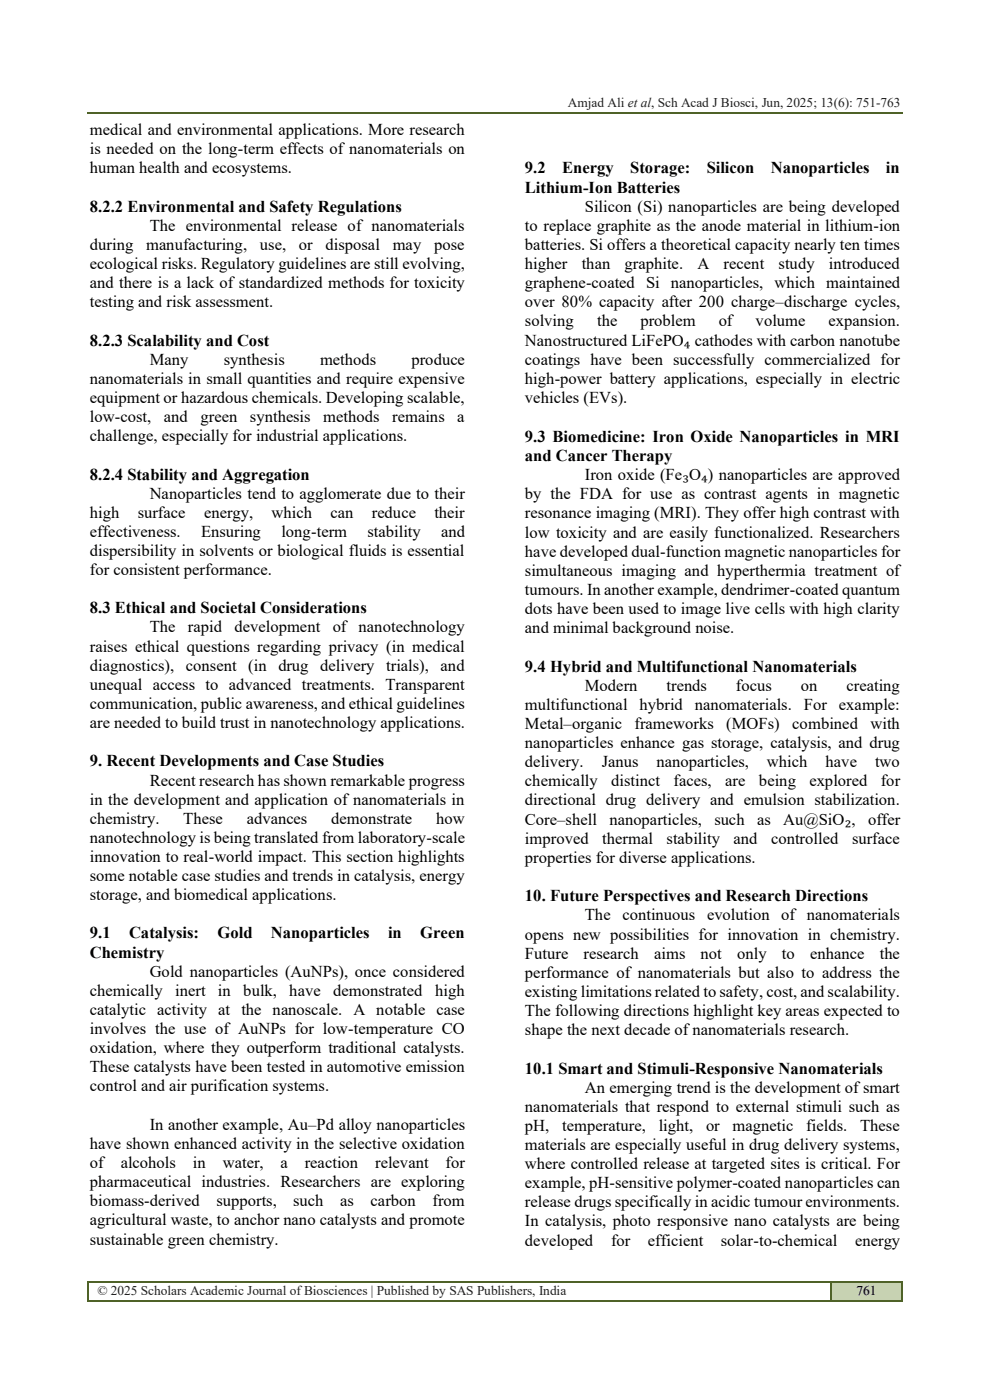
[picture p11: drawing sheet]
<svg xmlns="http://www.w3.org/2000/svg" width="210mm" height="297mm" viewBox="0 0 210 297" stroke-linecap="round" stroke-linejoin="round" font-family="sans-serif">
<defs><g id="words">
<g font-size="3.5">
<text x="19" y="28.7">medical and environmental applications. More research</text>
<text x="19" y="32.8">is needed on the long-term effects of nanomaterials on</text>
<text x="19" y="36.8">human health and ecosystems.</text>
<text x="111.4" y="36.8">9.2</text>
<text x="111.4" y="40.9">Lithium-Ion Batteries</text>
<text x="119.3" y="36.8">Energy</text>
<text x="133.7" y="36.8">Storage:</text>
<text x="149.9" y="36.8">Silicon</text>
<text x="163.5" y="36.8">Nanoparticles</text>
<text x="187.9" y="36.8">in</text>
<text x="19" y="44.9">8.2.2 Environmental and Safety Regulations</text>
<text x="124.1" y="44.9">Silicon (Si) nanoparticles are being developed</text>
<text x="19" y="53.1">during</text>
<text x="31" y="53.1">manufacturing,</text>
<text x="31.8" y="49">The environmental release of nanomaterials</text>
<text x="55.1" y="53.1">use,</text>
<text x="63.4" y="53.1">or</text>
<text x="69.1" y="53.1">disposal</text>
<text x="83.3" y="53.1">may</text>
<text x="92.1" y="53.1">pose</text>
<text x="111.4" y="49">to replace graphite as the anode material in lithium-ion</text>
<text x="111.4" y="53.1">batteries. Si offers a theoretical capacity nearly ten times</text>
<text x="19" y="57.1">ecological risks. Regulatory guidelines are still evolving,</text>
<text x="111.4" y="57.1">higher</text>
<text x="123.4" y="57.1">than</text>
<text x="132.5" y="57.1">graphite.</text>
<text x="148" y="57.1">A</text>
<text x="153.5" y="57.1">recent</text>
<text x="165.2" y="57.1">study</text>
<text x="175.8" y="57.1">introduced</text>
<text x="19" y="61.1">and there is a lack of standardized methods for toxicity</text>
<text x="19" y="65.2">testing and risk assessment.</text>
<text x="111.4" y="61.1">graphene-coated Si nanoparticles, which maintained</text>
<text x="111.4" y="65.2">over 80% capacity after 200 charge–discharge cycles,</text>
<text x="111.4" y="69.3">solving</text>
<text x="126.7" y="69.3">the</text>
<text x="135.9" y="69.3">problem</text>
<text x="152.5" y="69.3">of</text>
<text x="160.3" y="69.3">volume</text>
<text x="175.8" y="69.3">expansion.</text>
<text x="19" y="73.3">8.2.3 Scalability and Cost</text>
<text x="31.8" y="77.4">Many</text>
<text x="47.5" y="77.4">synthesis</text>
<text x="67.9" y="77.4">methods</text>
<text x="87.3" y="77.4">produce</text>
<text x="111.4" y="73.4">Nanostructured LiFePO₄ cathodes with carbon nanotube</text>
<text x="111.4" y="77.5">coatings have been successfully commercialized for</text>
<text x="19" y="81.5">nanomaterials in small quantities and require expensive</text>
<text x="111.4" y="81.5">high-power battery applications, especially in electric</text>
<text x="19" y="85.5">equipment or hazardous chemicals. Developing scalable,</text>
<text x="19" y="89.5">low-cost,</text>
<text x="34.8" y="89.5">and</text>
<text x="42.5" y="89.5">green</text>
<text x="53" y="89.5">synthesis</text>
<text x="68.5" y="89.5">methods</text>
<text x="83.2" y="89.5">remains</text>
<text x="97" y="89.5">a</text>
<text x="111.4" y="85.6">vehicles (EVs).</text>
<text x="19" y="93.6">challenge, especially for industrial applications.</text>
<text x="111.4" y="93.7">9.3 Biomedicine: Iron Oxide Nanoparticles in MRI</text>
<text x="19" y="101.7">8.2.4 Stability and Aggregation</text>
<text x="111.4" y="97.8">and Cancer Therapy</text>
<text x="124.1" y="101.8">Iron oxide (Fe₃O₄) nanoparticles are approved</text>
<text x="31.8" y="105.8">Nanoparticles tend to agglomerate due to their</text>
<text x="111.4" y="105.9">by the FDA for use as contrast agents in magnetic</text>
<text x="19" y="109.8">high</text>
<text x="19" y="113.9">effectiveness.</text>
<text x="29.2" y="109.8">surface</text>
<text x="42.6" y="113.9">Ensuring</text>
<text x="43.3" y="109.8">energy,</text>
<text x="57.6" y="109.8">which</text>
<text x="59.7" y="113.9">long-term</text>
<text x="70.1" y="109.8">can</text>
<text x="77.9" y="113.9">stability</text>
<text x="78.9" y="109.8">reduce</text>
<text x="92.2" y="109.8">their</text>
<text x="93.6" y="113.9">and</text>
<text x="111.4" y="110">resonance imaging (MRI). They offer high contrast with</text>
<text x="19" y="118">dispersibility in solvents or biological fluids is essential</text>
<text x="111.4" y="114.1">low toxicity and are easily functionalized. Researchers</text>
<text x="111.4" y="118.1">have developed dual-function magnetic nanoparticles for</text>
<text x="19" y="122">for consistent performance.</text>
<text x="111.4" y="122.2">simultaneous imaging and hyperthermia treatment of</text>
<text x="19" y="130.1">8.3 Ethical and Societal Considerations</text>
<text x="111.4" y="126.2">tumours. In another example, dendrimer-coated quantum</text>
<text x="111.4" y="130.3">dots have been used to image live cells with high clarity</text>
<text x="31.8" y="134.2">The</text>
<text x="39.9" y="134.2">rapid</text>
<text x="49.7" y="134.2">development</text>
<text x="70.6" y="134.2">of nanotechnology</text>
<text x="111.4" y="134.3">and minimal background noise.</text>
<text x="19" y="138.2">raises ethical questions regarding privacy (in medical</text>
<text x="19" y="142.3">diagnostics), consent (in</text>
<text x="59.1" y="142.3">drug</text>
<text x="67.9" y="142.3">delivery</text>
<text x="81.9" y="142.3">trials), and</text>
<text x="111.4" y="142.5">9.4 Hybrid and Multifunctional Nanomaterials</text>
<text x="19" y="146.4">unequal access to advanced treatments. Transparent</text>
<text x="124.1" y="146.5">Modern</text>
<text x="141.4" y="146.5">trends</text>
<text x="156.1" y="146.5">focus</text>
<text x="169.9" y="146.5">on</text>
<text x="179.5" y="146.5">creating</text>
<text x="19" y="150.4">communication, public awareness, and ethical guidelines</text>
<text x="19" y="154.4">are needed to build trust in nanotechnology applications.</text>
<text x="111.4" y="150.6">multifunctional</text>
<text x="111.4" y="154.6">Metal–organic</text>
<text x="134.6" y="154.6">frameworks</text>
<text x="135.6" y="150.6">hybrid</text>
<text x="147.4" y="150.6">nanomaterials.</text>
<text x="154.1" y="154.6">(MOFs)</text>
<text x="168.1" y="154.6">combined</text>
<text x="170.5" y="150.6">For</text>
<text x="178" y="150.6">example:</text>
<text x="184.7" y="154.6">with</text>
<text x="111.4" y="158.7">nanoparticles enhance gas storage, catalysis, and drug</text>
<text x="19" y="162.6">9. Recent Developments and Case Studies</text>
<text x="31.8" y="166.6">Recent research has shown remarkable progress</text>
<text x="111.4" y="162.8">delivery.</text>
<text x="111.4" y="166.8">chemically</text>
<text x="127.6" y="162.8">Janus</text>
<text x="129.7" y="166.8">distinct</text>
<text x="139.3" y="162.8">nanoparticles,</text>
<text x="142.9" y="166.8">faces,</text>
<text x="153.9" y="166.8">are</text>
<text x="161" y="166.8">being</text>
<text x="162.7" y="162.8">which</text>
<text x="171.7" y="166.8">explored</text>
<text x="175.1" y="162.8">have</text>
<text x="185.6" y="162.8">two</text>
<text x="186.8" y="166.8">for</text>
<text x="19" y="170.7">in the development and application of nanomaterials in</text>
<text x="111.4" y="170.8">directional drug delivery and emulsion stabilization.</text>
<text x="19" y="174.8">chemistry.</text>
<text x="19" y="178.8">nanotechnology is being translated from laboratory-scale</text>
<text x="38.9" y="174.8">These</text>
<text x="52.3" y="174.8">advances</text>
<text x="70.2" y="174.8">demonstrate</text>
<text x="92.5" y="174.8">how</text>
<text x="111.4" y="174.9">Core–shell</text>
<text x="111.4" y="179.1">improved</text>
<text x="127.8" y="179.1">thermal</text>
<text x="129.3" y="174.9">nanoparticles,</text>
<text x="141.4" y="179.1">stability</text>
<text x="151.6" y="174.9">such</text>
<text x="155.6" y="179.1">and</text>
<text x="160.6" y="174.9">as</text>
<text x="163.6" y="179.1">controlled</text>
<text x="166.1" y="174.9">Au@SiO₂,</text>
<text x="180.7" y="179.1">surface</text>
<text x="184.1" y="174.9">offer</text>
<text x="19" y="182.9">innovation to real-world impact. This section highlights</text>
<text x="111.4" y="183.1">properties for diverse applications.</text>
<text x="19" y="186.9">some notable case studies and trends in catalysis, energy</text>
<text x="19" y="191">storage, and biomedical applications.</text>
<text x="111.4" y="191.2">10. Future Perspectives and Research Directions</text>
<text x="124.1" y="195.3">The</text>
<text x="132.1" y="195.3">continuous</text>
<text x="150" y="195.3">evolution of nanomaterials</text>
<text x="19" y="199.1">9.1</text>
<text x="19" y="203.1">Chemistry</text>
<text x="27.4" y="199.1">Catalysis:</text>
<text x="46.1" y="199.1">Gold</text>
<text x="57.5" y="199.1">Nanoparticles</text>
<text x="82.3" y="199.1">in</text>
<text x="89.2" y="199.1">Green</text>
<text x="111.4" y="199.3">opens new possibilities for innovation in chemistry.</text>
<text x="111.4" y="203.4">Future</text>
<text x="123.8" y="203.4">research</text>
<text x="138.8" y="203.4">aims</text>
<text x="148.6" y="203.4">not</text>
<text x="156.4" y="203.4">only</text>
<text x="165.9" y="203.4">to</text>
<text x="171.8" y="203.4">enhance</text>
<text x="186.6" y="203.4">the</text>
<text x="31.8" y="207.2">Gold nanoparticles (AuNPs), once considered</text>
<text x="111.4" y="207.5">performance of nanomaterials but also to address the</text>
<text x="19" y="211.3">chemically</text>
<text x="19" y="215.3">catalytic activity at the nanoscale. A notable case</text>
<text x="37.2" y="211.3">inert</text>
<text x="46.2" y="211.3">in</text>
<text x="51.6" y="211.3">bulk,</text>
<text x="61.4" y="211.3">have</text>
<text x="70.7" y="211.3">demonstrated</text>
<text x="92.3" y="211.3">high</text>
<text x="111.4" y="211.5">existing limitations related to safety, cost, and scalability.</text>
<text x="111.4" y="215.5">The following directions highlight key areas expected to</text>
<text x="19" y="219.4">involves the use of AuNPs for low-temperature CO</text>
<text x="111.4" y="219.6">shape the next decade of nanomaterials research.</text>
<text x="19" y="223.4">oxidation, where they outperform traditional catalysts.</text>
<text x="19" y="227.5">These catalysts have been tested in automotive emission</text>
<text x="111.4" y="227.7">10.1 Smart and Stimuli-Responsive Nanomaterials</text>
<text x="19" y="231.6">control and air purification systems.</text>
<text x="124.1" y="231.8">An emerging trend is the development of smart</text>
<text x="31.8" y="239.7">In another example, Au–Pd alloy nanoparticles</text>
<text x="111.4" y="235.9">nanomaterials that respond to external stimuli such as</text>
<text x="111.4" y="239.9">pH,</text>
<text x="119.3" y="239.9">temperature,</text>
<text x="139.7" y="239.9">light,</text>
<text x="149.8" y="239.9">or</text>
<text x="155.4" y="239.9">magnetic</text>
<text x="171" y="239.9">fields.</text>
<text x="182.4" y="239.9">These</text>
<text x="19" y="243.7">have shown enhanced activity in the selective oxidation</text>
<text x="111.4" y="244">materials are especially useful in drug delivery systems,</text>
<text x="19" y="247.8">of</text>
<text x="19" y="251.8">pharmaceutical industries. Researchers are exploring</text>
<text x="25.6" y="247.8">alcohols</text>
<text x="40.9" y="247.8">in</text>
<text x="47.3" y="247.8">water,</text>
<text x="59.5" y="247.8">a</text>
<text x="64.6" y="247.8">reaction</text>
<text x="79.6" y="247.8">relevant</text>
<text x="94.5" y="247.8">for</text>
<text x="111.4" y="248">where controlled release at targeted sites is critical. For</text>
<text x="19" y="255.9">biomass-derived</text>
<text x="45.9" y="255.9">supports,</text>
<text x="62.2" y="255.9">such</text>
<text x="72.2" y="255.9">as</text>
<text x="78.6" y="255.9">carbon</text>
<text x="91.8" y="255.9">from</text>
<text x="111.4" y="252.1">example, pH-sensitive polymer-coated nanoparticles can</text>
<text x="111.4" y="256.2">release drugs specifically in acidic tumour environments.</text>
<text x="19" y="260">agricultural waste, to anchor nano catalysts and promote</text>
<text x="111.4" y="260.2">In catalysis, photo responsive nano catalysts are being</text>
<text x="19" y="264">sustainable green chemistry.</text>
<text x="111.4" y="264.2">developed</text>
<text x="129.6" y="264.2">for</text>
<text x="137.5" y="264.2">efficient</text>
<text x="152.9" y="264.2">solar-to-chemical</text>
<text x="181.4" y="264.2">energy</text>
</g>
<g font-size="2.8" fill="#231f20">
<text x="120.5" y="22.7">Amjad Ali et al, Sch Acad J Biosci, Jun, 2025; 13(6): 751-763</text>
<text x="20.7" y="274.7">© 2025 Scholars Academic Journal of Biosciences | Published by SAS Publishers, India</text>
</g>
<text font-size="2.8" x="181.7" y="274.7">761</text>
</g></defs>
<path d="M18.5 23.9h173" fill="none" stroke="#4f6228" stroke-width=".34"/>
<g fill="#c2d69b">
<path d="M176.5 272.1h14.6v3.7h-14.6z" fill-rule="evenodd"/>
<path d="M178.2 272.1h11.2v3.7h-11.2z" fill-rule="evenodd"/>
</g>
<g fill="#4f6228">
<path d="M18.6 271.7h.3v.4h-.3z" fill-rule="evenodd"/>
<path d="M18.6 271.7h.3v.4h-.3z" fill-rule="evenodd"/>
</g>
<path d="M18.9 271.9h157.2" fill="none" stroke="#4f6228" stroke-width=".34"/>
<path d="M176.1 271.7h.4v.4h-.4z" fill-rule="evenodd" fill="#4f6228"/>
<path d="M176.5 271.9h14.7" fill="none" stroke="#4f6228" stroke-width=".34"/>
<g fill="#4f6228">
<path d="M191.2 271.7h.3v.4h-.3z" fill-rule="evenodd"/>
<path d="M191.2 271.7h.3v.4h-.3z" fill-rule="evenodd"/>
</g>
<path d="M18.8 272.1v3.7" fill="none" stroke="#4f6228" stroke-width=".34"/>
<g fill="#4f6228">
<path d="M18.6 275.8h.3v.4h-.3z" fill-rule="evenodd"/>
<path d="M18.6 275.8h.3v.4h-.3z" fill-rule="evenodd"/>
</g>
<path d="M18.9 276h157.2M176.3 272.1v3.7" fill="none" stroke="#4f6228" stroke-width=".34"/>
<path d="M176.1 275.8h.4v.4h-.4z" fill-rule="evenodd" fill="#4f6228"/>
<path d="M176.5 276h14.7M191.3 272.1v3.7" fill="none" stroke="#4f6228" stroke-width=".34"/>
<g fill="#4f6228">
<path d="M191.2 275.8h.3v.4h-.3z" fill-rule="evenodd"/>
<path d="M191.2 275.8h.3v.4h-.3z" fill-rule="evenodd"/>
</g>
<use href="#words"/>
</svg>
